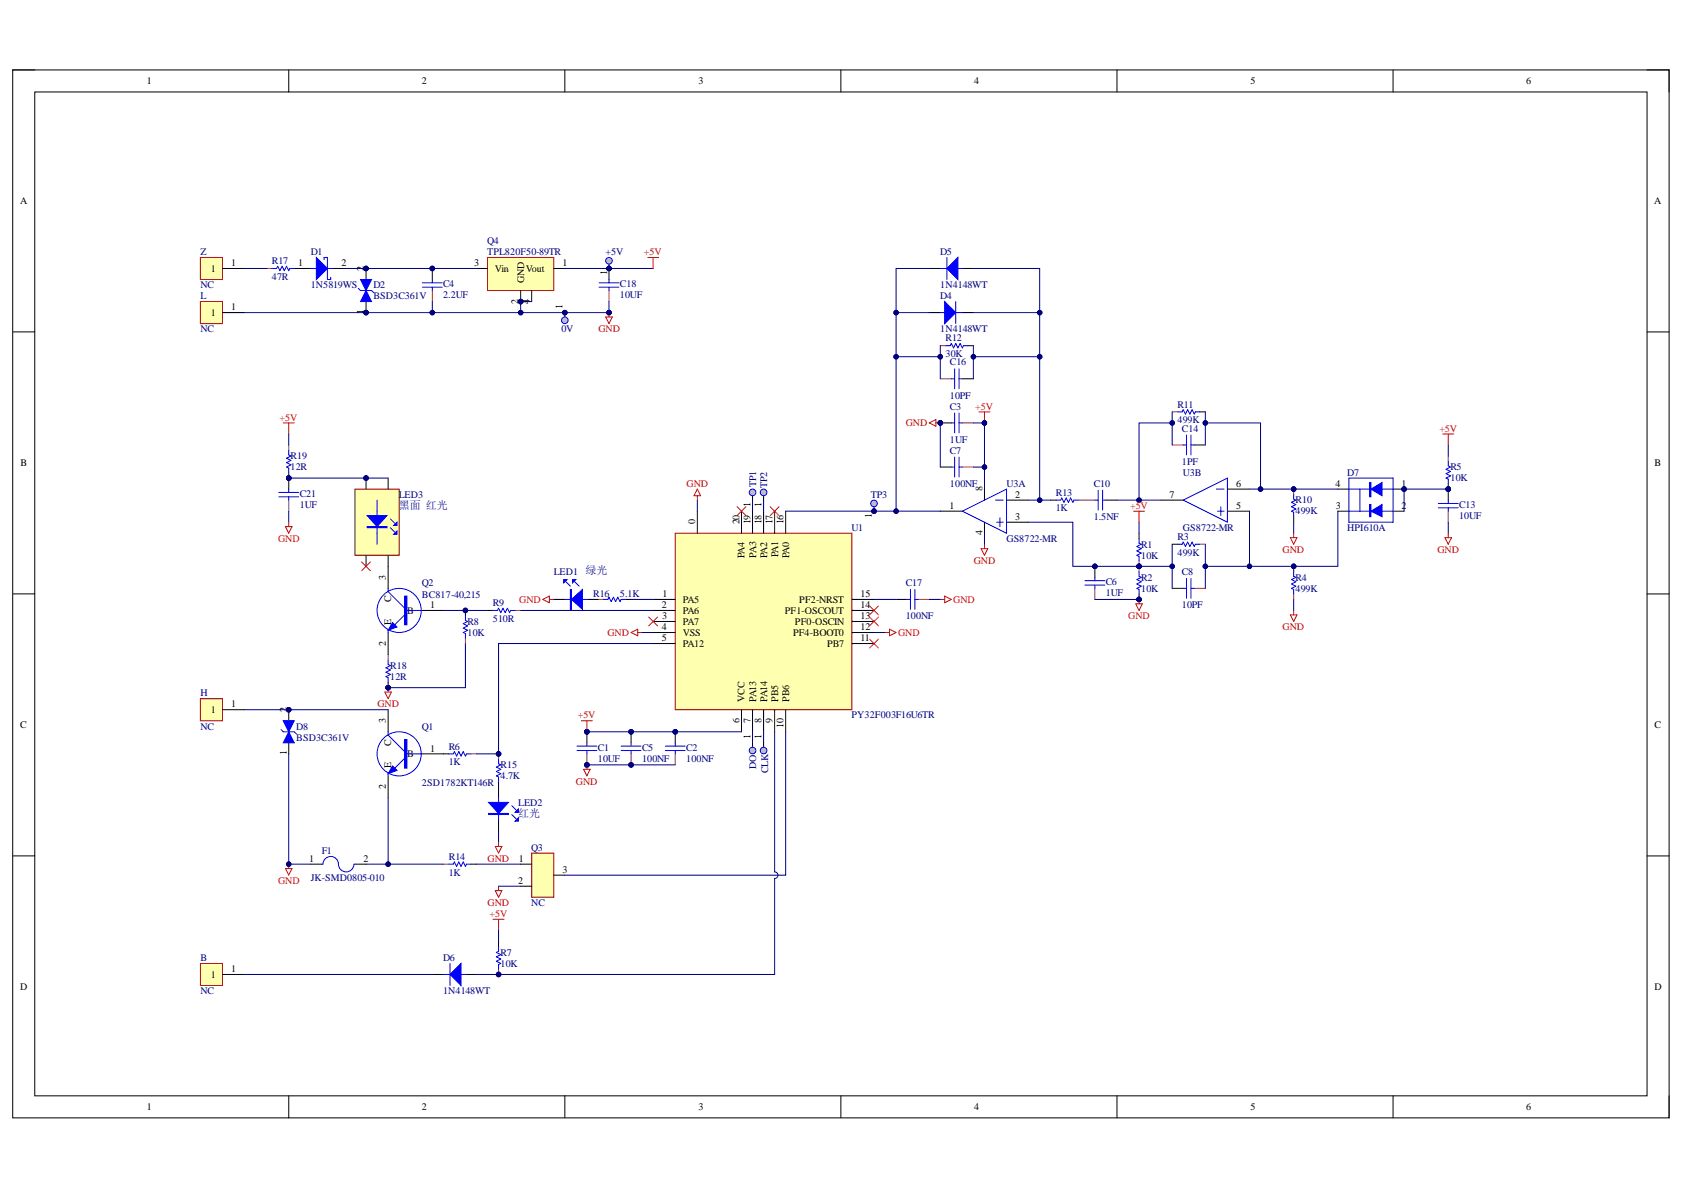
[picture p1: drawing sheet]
<svg xmlns="http://www.w3.org/2000/svg" width="297mm" height="210mm" viewBox="0 0 297 210" stroke-linecap="round" stroke-linejoin="round" font-family="sans-serif">
<defs><g id="words">
<g font-size="1.9" fill="#000080">
<text x="70.4" y="89.7">黑面 红光</text>
<text x="91.4" y="144">红光</text>
</g>
<g font-size="1.8">
<text x="25.9" y="14.9">1</text>
<text x="74.4" y="14.9">2</text>
<text x="123.2" y="14.9">3</text>
<text x="171.9" y="14.9">4</text>
<text x="220.6" y="14.9">5</text>
<text x="269.2" y="14.9">6</text>
<text x="3.6" y="36.1">A</text>
<text x="291.8" y="36.1">A</text>
<text x="37.2" y="48">1</text>
<text x="40.8" y="47">1</text>
<text x="52.6" y="47">1</text>
<text x="60.2" y="47">2</text>
<text x="64.2" y="47.7" transform="rotate(-90 64.2 47.7)">2</text>
<text x="83.6" y="47">3</text>
<text x="87.3" y="48">Vin</text>
<text x="92.8" y="48">Vout</text>
<text x="99.2" y="47">1</text>
<text x="91.4" y="53.6" transform="rotate(-90 91.4 53.6)">2</text>
<text x="92.4" y="49.9" transform="rotate(-90 92.4 49.9)">GND</text>
<text x="93.4" y="53.6" transform="rotate(-90 93.4 53.6)">4</text>
<text x="107.1" y="48.6" transform="rotate(-90 107.1 48.6)">1</text>
<text x="37.2" y="55.8">1</text>
<text x="40.8" y="54.7">1</text>
<text x="64.2" y="55.4" transform="rotate(-90 64.2 55.4)">1</text>
<text x="99.2" y="54.6" transform="rotate(-90 99.2 54.6)">1</text>
<text x="3.6" y="82.3">B</text>
<text x="291.9" y="82.3">B</text>
<text x="132.4" y="89.5" transform="rotate(-90 132.4 89.5)">1</text>
<text x="134.3" y="89.5" transform="rotate(-90 134.3 89.5)">1</text>
<text x="167.5" y="89.8">1</text>
<text x="173.3" y="86.7" transform="rotate(-90 173.3 86.7)">8</text>
<text x="179" y="87.9">2</text>
<text x="206.3" y="87.9">7</text>
<text x="218" y="89.8">5</text>
<text x="218" y="85.9">6</text>
<text x="235.5" y="85.9">4</text>
<text x="235.6" y="89.8">3</text>
<text x="247.2" y="85.9">1</text>
<text x="247.2" y="89.8">2</text>
<text x="122.6" y="92.5" transform="rotate(-90 122.6 92.5)">0</text>
<text x="130.4" y="92.5" transform="rotate(-90 130.4 92.5)">20</text>
<text x="132.4" y="92.5" transform="rotate(-90 132.4 92.5)">19</text>
<text x="134.3" y="92.5" transform="rotate(-90 134.3 92.5)">18</text>
<text x="136.2" y="92.5" transform="rotate(-90 136.2 92.5)">17</text>
<text x="138.2" y="92.5" transform="rotate(-90 138.2 92.5)">16</text>
<text x="153.8" y="91.4" transform="rotate(-90 153.8 91.4)">1</text>
<text x="173.3" y="94.4" transform="rotate(-90 173.3 94.4)">4</text>
<text x="179" y="91.7">3</text>
<text x="131.3" y="98.5" transform="rotate(-90 131.3 98.5)">PA4</text>
<text x="133.4" y="98.4" transform="rotate(-90 133.4 98.4)">PA3</text>
<text x="135.3" y="98.5" transform="rotate(-90 135.3 98.5)">PA2</text>
<text x="137.3" y="98.3" transform="rotate(-90 137.3 98.3)">PA1</text>
<text x="139.2" y="98.5" transform="rotate(-90 139.2 98.5)">PA0</text>
<text x="68.1" y="102.2" transform="rotate(-90 68.1 102.2)">3</text>
<text x="69" y="106.3" transform="rotate(-90 69 106.3)">C</text>
<text x="75.9" y="107.3">1</text>
<text x="116.7" y="107.3">2</text>
<text x="116.9" y="105.3">1</text>
<text x="120.4" y="106.4">PA5</text>
<text x="141" y="106.4">PF2-NRST</text>
<text x="151.8" y="107.3">14</text>
<text x="151.8" y="105.3">15</text>
<text x="68.1" y="114" transform="rotate(-90 68.1 114)">2</text>
<text x="69" y="110.2" transform="rotate(-90 69 110.2)">E</text>
<text x="71.8" y="108.3">B</text>
<text x="116.7" y="111.2">4</text>
<text x="116.7" y="113.1">5</text>
<text x="116.8" y="109.2">3</text>
<text x="120.4" y="108.3">PA6</text>
<text x="120.4" y="110.2">PA7</text>
<text x="120.4" y="112.2">VSS</text>
<text x="138.4" y="108.3">PF1-OSCOUT</text>
<text x="139.9" y="112.2">PF4-BOOT0</text>
<text x="140.2" y="110.2">PF0-OSCIN</text>
<text x="151.8" y="113.1">11</text>
<text x="151.8" y="111.2">12</text>
<text x="151.8" y="109.2">13</text>
<text x="120.4" y="114.1">PA12</text>
<text x="145.9" y="114.1">PB7</text>
<text x="37.2" y="125.8">1</text>
<text x="40.8" y="124.8">1</text>
<text x="50.6" y="125.5" transform="rotate(-90 50.6 125.5)">2</text>
<text x="131.3" y="123.8" transform="rotate(-90 131.3 123.8)">VCC</text>
<text x="133.4" y="123.8" transform="rotate(-90 133.4 123.8)">PA13</text>
<text x="135.3" y="123.8" transform="rotate(-90 135.3 123.8)">PA14</text>
<text x="137.3" y="123.8" transform="rotate(-90 137.3 123.8)">PB5</text>
<text x="139.2" y="123.8" transform="rotate(-90 139.2 123.8)">PB6</text>
<text x="3.6" y="128.5">C</text>
<text x="68.1" y="127.5" transform="rotate(-90 68.1 127.5)">3</text>
<text x="69" y="131.5" transform="rotate(-90 69 131.5)">C</text>
<text x="130.4" y="127.6" transform="rotate(-90 130.4 127.6)">6</text>
<text x="132.4" y="130.4" transform="rotate(-90 132.4 130.4)">1</text>
<text x="132.4" y="127.6" transform="rotate(-90 132.4 127.6)">7</text>
<text x="134.3" y="130.4" transform="rotate(-90 134.3 130.4)">1</text>
<text x="134.3" y="127.5" transform="rotate(-90 134.3 127.5)">8</text>
<text x="136.2" y="127.6" transform="rotate(-90 136.2 127.6)">9</text>
<text x="138.2" y="128.4" transform="rotate(-90 138.2 128.4)">10</text>
<text x="291.9" y="128.5">C</text>
<text x="50.6" y="133.2" transform="rotate(-90 50.6 133.2)">1</text>
<text x="69" y="135.5" transform="rotate(-90 69 135.5)">E</text>
<text x="71.8" y="133.6">B</text>
<text x="75.9" y="132.6">1</text>
<text x="68.1" y="139.2" transform="rotate(-90 68.1 139.2)">2</text>
<text x="54.6" y="152.1">1</text>
<text x="64.1" y="152.1">2</text>
<text x="91.4" y="156">2</text>
<text x="91.5" y="152.1">1</text>
<text x="99.2" y="154">3</text>
<text x="37.2" y="172.5">1</text>
<text x="40.8" y="171.5">1</text>
<text x="3.6" y="174.7">D</text>
<text x="291.9" y="174.7">D</text>
<text x="25.9" y="195.8">1</text>
<text x="74.4" y="195.8">2</text>
<text x="123.2" y="195.8">3</text>
<text x="171.9" y="195.8">4</text>
<text x="220.6" y="195.8">5</text>
<text x="269.2" y="195.8">6</text>
</g>
<g font-size="1.8" fill="#000080">
<text x="35.4" y="45">Z</text>
<text x="48" y="46.6">R17</text>
<text x="54.8" y="45">D1</text>
<text x="85.9" y="43.1">Q4</text>
<text x="85.9" y="45">TPL820F50-89TR</text>
<text x="106.8" y="45">+5V</text>
<text x="165.8" y="45">D5</text>
<text x="35.4" y="50.9">NC</text>
<text x="35.4" y="52.8">L</text>
<text x="48" y="49.3">47R</text>
<text x="54.8" y="50.9">1N5819WS</text>
<text x="65.9" y="50.9">D2</text>
<text x="65.9" y="52.8">BSD3C361V</text>
<text x="78.1" y="50.7">C4</text>
<text x="78.1" y="52.6">2.2UF</text>
<text x="109.4" y="50.7">C18</text>
<text x="109.4" y="52.6">10UF</text>
<text x="165.8" y="52.8">D4</text>
<text x="165.8" y="50.9">1N4148WT</text>
<text x="35.4" y="58.6">NC</text>
<text x="99" y="58.6">0V</text>
<text x="165.8" y="58.6">1N4148WT</text>
<text x="166.8" y="60.2">R12</text>
<text x="166.8" y="62.9">30K</text>
<text x="167.5" y="64.5">C16</text>
<text x="167.5" y="70.4">10PF</text>
<text x="207.7" y="71.9">R11</text>
<text x="167.5" y="72.3">C3</text>
<text x="207.7" y="74.6">499K</text>
<text x="208.5" y="76.2">C14</text>
<text x="51.3" y="81">R19</text>
<text x="51.3" y="83">12R</text>
<text x="167.5" y="80.1">C7</text>
<text x="167.5" y="78.1">1UF</text>
<text x="208.5" y="82">1PF</text>
<text x="208.6" y="84">U3B</text>
<text x="237.7" y="84">D7</text>
<text x="255.8" y="83">R5</text>
<text x="52.9" y="87.7">C21</text>
<text x="52.9" y="89.6">1UF</text>
<text x="70.4" y="87.9">LED3</text>
<text x="133.4" y="85.9" transform="rotate(-90 133.4 85.9)">TP1</text>
<text x="135.3" y="86.1" transform="rotate(-90 135.3 86.1)">TP2</text>
<text x="153.6" y="87.9">TP3</text>
<text x="167.5" y="85.9">100NF</text>
<text x="177.5" y="85.9">U3A</text>
<text x="186.2" y="87.4">R13</text>
<text x="192.9" y="85.9">C10</text>
<text x="228.5" y="88.8">R10</text>
<text x="255.8" y="84.9">10K</text>
<text x="257.4" y="89.6">C13</text>
<text x="150.2" y="93.7">U1</text>
<text x="177.5" y="95.6">GS8722-MR</text>
<text x="186.2" y="90.2">1K</text>
<text x="192.9" y="91.7">1.5NF</text>
<text x="207.7" y="95.2">R3</text>
<text x="208.6" y="93.7">GS8722-MR</text>
<text x="228.5" y="90.7">499K</text>
<text x="237.7" y="93.7">HPI610A</text>
<text x="257.4" y="91.6">10UF</text>
<text x="97.7" y="101.5">LED1 绿光</text>
<text x="201.3" y="96.6">R1</text>
<text x="201.3" y="98.6">10K</text>
<text x="207.7" y="98">499K</text>
<text x="208.5" y="101.5">C8</text>
<text x="74.4" y="103.4">Q2</text>
<text x="74.4" y="105.5">BC817-40,215</text>
<text x="86.9" y="106.9">R9</text>
<text x="104.6" y="105.3">R16</text>
<text x="109.4" y="105.3">5.1K</text>
<text x="159.8" y="103.4">C17</text>
<text x="195" y="103.2">C6</text>
<text x="195" y="105.2">1UF</text>
<text x="201.3" y="102.5">R2</text>
<text x="201.3" y="104.4">10K</text>
<text x="208.5" y="107.3">10PF</text>
<text x="228.5" y="102.5">R4</text>
<text x="228.5" y="104.4">499K</text>
<text x="82.5" y="110.2">R8</text>
<text x="82.5" y="112.2">10K</text>
<text x="86.9" y="109.7">510R</text>
<text x="159.8" y="109.2">100NF</text>
<text x="68.8" y="118">R18</text>
<text x="68.8" y="120">12R</text>
<text x="35.4" y="122.8">H</text>
<text x="35.4" y="128.7">NC</text>
<text x="52.3" y="128.7">D8</text>
<text x="52.3" y="130.7">BSD3C361V</text>
<text x="74.4" y="128.7">Q1</text>
<text x="150.2" y="126.7">PY32F003F16U6TR</text>
<text x="79.2" y="132.2">R6</text>
<text x="79.2" y="134.9">1K</text>
<text x="88.3" y="135.5">R15</text>
<text x="88.3" y="137.4">4.7K</text>
<text x="105.5" y="132.4">C1</text>
<text x="105.5" y="134.3">10UF</text>
<text x="113.2" y="132.4">C5</text>
<text x="113.2" y="134.3">100NF</text>
<text x="121" y="132.4">C2</text>
<text x="121" y="134.3">100NF</text>
<text x="133.4" y="135.7" transform="rotate(-90 133.4 135.7)">DO</text>
<text x="135.5" y="136.4" transform="rotate(-90 135.5 136.4)">CLK</text>
<text x="74.4" y="138.6">2SD1782KT146R</text>
<text x="91.4" y="142.1">LED2</text>
<text x="54.8" y="155.4">JK-SMD0805-010</text>
<text x="56.7" y="150.7">F1</text>
<text x="79.2" y="151.6">R14</text>
<text x="79.2" y="154.4">1K</text>
<text x="93.7" y="150.1">Q3</text>
<text x="93.7" y="159.8">NC</text>
<text x="35.4" y="169.6">B</text>
<text x="78.1" y="169.6">D6</text>
<text x="88.3" y="168.6">R7</text>
<text x="88.3" y="170.6">10K</text>
<text x="35.4" y="175.4">NC</text>
<text x="78.1" y="175.4">1N4148WT</text>
</g>
<g font-size="1.8" fill="#eb0000">
<text x="113.6" y="45">+5V</text>
<text x="105.5" y="58.6">GND</text>
<text x="49.3" y="74.3">+5V</text>
<text x="159.8" y="75.2">GND</text>
<text x="172" y="72.3">+5V</text>
<text x="253.9" y="76.2">+5V</text>
<text x="121.1" y="85.9">GND</text>
<text x="199.3" y="89.8">+5V</text>
<text x="49.1" y="95.6">GND</text>
<text x="171.8" y="99.5">GND</text>
<text x="226.2" y="97.6">GND</text>
<text x="253.6" y="97.6">GND</text>
<text x="91.6" y="106.4">GND</text>
<text x="168.1" y="106.4">GND</text>
<text x="107.2" y="112.2">GND</text>
<text x="158.4" y="112.2">GND</text>
<text x="199" y="109.2">GND</text>
<text x="226.2" y="111.2">GND</text>
<text x="66.6" y="124.8">GND</text>
<text x="101.9" y="126.7">+5V</text>
<text x="101.6" y="138.5">GND</text>
<text x="49.1" y="156">GND</text>
<text x="86" y="152.1">GND</text>
<text x="86" y="159.8">GND</text>
<text x="86.4" y="161.8">+5V</text>
</g>
</g></defs>
<path d="M2.2 12.3h292.2v184.9h-292.2z" fill="none" stroke="#000" stroke-width=".18"/>
<path d="M6.1 16.2h284.4v177.1h-284.4z" fill-rule="evenodd" fill="#fff"/>
<g fill="none" stroke="#000" stroke-width=".18">
<path d="M2.2 12.3h3.9M6.1 16.2h284.4v177.1h-284.4zM50.9 12.3v3.9M99.6 12.3v3.9M148.3 12.3v3.9M197 12.3v3.9M245.7 12.3v3.9M290.5 12.3h3.9v3.9M2.2 58.5h3.9M290.5 58.6h3.9M185.3 88.2h1M2.2 104.8h3.9"/>
<path d="M290.5 104.8h3.9M78.2 133h1M2.2 151h3.9M83.1 152.4h.9M290.5 151h3.9M50.9 193.3v3.9M99.6 193.3v3.9M148.3 193.3v3.9M197 193.3v3.9M245.7 193.3v3.9M294.4 193.3v3.9"/>
</g>
<path d="M190.2 88.2h1M83.1 133h.9M78.2 152.4h1" fill="none" stroke="#a1006a" stroke-width=".18"/>
<path d="M186.3 88.2h.8l.2-.4 .4 .8 .4-.8 .4 .8 .3-.8 .4 .8 .2-.4h.8M79.2 133h.8l.1-.4 .4 .8 .4-.8 .4 .8 .4-.8 .4 .8 .2-.4h.8M79.2 152.4h.8l.1-.4 .4 .8 .4-.8 .4 .8 .4-.8 .4 .8 .2-.4h.8" fill="none" stroke="#00f" stroke-width=".18"/>
<circle cx="200.9" cy="99.9" r=".39" fill="#000080"/>
<circle cx="200.9" cy="99.9" r=".39" fill="none" stroke="#000080" stroke-width=".18"/>
<path d="M200.9 98.9v1" fill="none" stroke="#a1006a" stroke-width=".18"/>
<circle cx="200.9" cy="99.9" r=".39" fill="#000080"/>
<circle cx="200.9" cy="99.9" r=".39" fill="none" stroke="#000080" stroke-width=".18"/>
<path d="M200.9 94.1v.9" fill="none" stroke="#000" stroke-width=".18"/>
<path d="M200.9 95v.8l.4 .2-.8 .4 .8 .4-.8 .4 .8 .4-.8 .4 .4 .1v.8" fill="none" stroke="#00f" stroke-width=".18"/>
<circle cx="200.9" cy="99.9" r=".39" fill="#000080"/>
<circle cx="200.9" cy="99.9" r=".39" fill="none" stroke="#000080" stroke-width=".18"/>
<circle cx="200.9" cy="105.7" r=".39" fill="#000080"/>
<circle cx="200.9" cy="105.7" r=".39" fill="none" stroke="#000080" stroke-width=".18"/>
<path d="M200.9 99.9v1" fill="none" stroke="#a1006a" stroke-width=".18"/>
<circle cx="200.9" cy="99.9" r=".39" fill="#000080"/>
<circle cx="200.9" cy="99.9" r=".39" fill="none" stroke="#000080" stroke-width=".18"/>
<path d="M200.9 104.8v.9" fill="none" stroke="#000" stroke-width=".18"/>
<circle cx="200.9" cy="105.7" r=".39" fill="#000080"/>
<circle cx="200.9" cy="105.7" r=".39" fill="none" stroke="#000080" stroke-width=".18"/>
<path d="M200.9 100.9v.7l.4 .2-.8 .4 .8 .4-.8 .4 .8 .4-.8 .4 .4 .2v.8" fill="none" stroke="#00f" stroke-width=".18"/>
<circle cx="255.5" cy="86.3" r=".39" fill="#000080"/>
<circle cx="255.5" cy="86.3" r=".39" fill="none" stroke="#000080" stroke-width=".18"/>
<path d="M255.5 80.4v1" fill="none" stroke="#a1006a" stroke-width=".18"/>
<path d="M255.5 85.3v1" fill="none" stroke="#000" stroke-width=".18"/>
<circle cx="255.5" cy="86.3" r=".39" fill="#000080"/>
<circle cx="255.5" cy="86.3" r=".39" fill="none" stroke="#000080" stroke-width=".18"/>
<path d="M255.5 81.4v.8l.3 .2-.7 .4 .7 .4-.7 .3 .7 .4-.7 .4 .4 .2v.8" fill="none" stroke="#00f" stroke-width=".18"/>
<circle cx="87.9" cy="171.9" r=".39" fill="#000080"/>
<circle cx="87.9" cy="171.9" r=".39" fill="none" stroke="#000080" stroke-width=".18"/>
<path d="M87.9 170.9v1" fill="none" stroke="#a1006a" stroke-width=".18"/>
<circle cx="87.9" cy="171.9" r=".39" fill="#000080"/>
<circle cx="87.9" cy="171.9" r=".39" fill="none" stroke="#000080" stroke-width=".18"/>
<path d="M87.9 166v1" fill="none" stroke="#000" stroke-width=".18"/>
<path d="M87.9 167v.8l-.4 .2 .8 .4-.8 .4 .8 .4-.8 .4 .8 .3-.4 .2v.8" fill="none" stroke="#00f" stroke-width=".18"/>
<circle cx="82.1" cy="107.7" r=".39" fill="#000080"/>
<circle cx="82.1" cy="107.7" r=".39" fill="none" stroke="#000080" stroke-width=".18"/>
<path d="M82.1 112.5v1" fill="none" stroke="#a1006a" stroke-width=".18"/>
<path d="M82.1 107.7v1" fill="none" stroke="#000" stroke-width=".18"/>
<circle cx="82.1" cy="107.7" r=".39" fill="#000080"/>
<circle cx="82.1" cy="107.7" r=".39" fill="none" stroke="#000080" stroke-width=".18"/>
<path d="M166.8 61h.8l.2-.4 .4 .8 .4-.8 .4 .8 .4-.8 .4 .8 .1-.4h.8M82.1 108.7v.7l.4 .2-.8 .4 .8 .4-.8 .4 .8 .4-.8 .4 .4 .2v.7" fill="none" stroke="#00f" stroke-width=".18"/>
<path d="M165.9 61h.9" fill="none" stroke="#a1006a" stroke-width=".18"/>
<path d="M170.7 61h1" fill="none" stroke="#000" stroke-width=".18"/>
<circle cx="87.9" cy="133" r=".39" fill="#000080"/>
<circle cx="87.9" cy="133" r=".39" fill="none" stroke="#000080" stroke-width=".18"/>
<path d="M87.9 133v.9" fill="none" stroke="#a1006a" stroke-width=".18"/>
<circle cx="87.9" cy="133" r=".39" fill="#000080"/>
<circle cx="87.9" cy="133" r=".39" fill="none" stroke="#000080" stroke-width=".18"/>
<path d="M206.8 96h.9M87.9 137.8v1" fill="none" stroke="#000" stroke-width=".18"/>
<path d="M207.7 96h.8l.2-.4 .4 .8 .4-.8 .4 .8 .4-.8 .4 .8 .2-.4h.7M87.9 133.9v.8l.4 .2-.8 .4 .8 .4-.8 .4 .8 .4-.8 .4 .4 .2v.7" fill="none" stroke="#00f" stroke-width=".18"/>
<path d="M211.6 96h1" fill="none" stroke="#a1006a" stroke-width=".18"/>
<circle cx="228.2" cy="99.9" r=".39" fill="#000080"/>
<circle cx="228.2" cy="99.9" r=".39" fill="none" stroke="#000080" stroke-width=".18"/>
<path d="M228.2 104.8v.9" fill="none" stroke="#a1006a" stroke-width=".18"/>
<path d="M228.2 99.9v1" fill="none" stroke="#000" stroke-width=".18"/>
<circle cx="228.2" cy="99.9" r=".39" fill="#000080"/>
<circle cx="228.2" cy="99.9" r=".39" fill="none" stroke="#000080" stroke-width=".18"/>
<path d="M228.2 100.9v.7l.4 .2-.8 .4 .8 .4-.8 .4 .8 .4-.8 .4 .4 .2v.8" fill="none" stroke="#00f" stroke-width=".18"/>
<circle cx="228.2" cy="86.3" r=".39" fill="#000080"/>
<circle cx="228.2" cy="86.3" r=".39" fill="none" stroke="#000080" stroke-width=".18"/>
<path d="M228.2 86.3v.9" fill="none" stroke="#a1006a" stroke-width=".18"/>
<circle cx="228.2" cy="86.3" r=".39" fill="#000080"/>
<circle cx="228.2" cy="86.3" r=".39" fill="none" stroke="#000080" stroke-width=".18"/>
<path d="M211.6 72.6h1M228.2 91.1v1M86 107.7h1M110.3 105.7h1" fill="none" stroke="#000" stroke-width=".18"/>
<path d="M207.7 72.6h.8l.2-.3 .4 .7 .4-.7 .4 .7 .4-.7 .4 .7 .2-.4h.7M228.2 87.2v.8l.4 .2-.8 .4 .8 .4-.8 .4 .8 .4-.8 .4 .4 .2v.7M87 107.7h.7l.2-.4 .4 .8 .4-.8 .4 .8 .4-.8 .4 .8 .2-.4h.8M106.4 105.7h.8l.2-.4 .4 .8 .4-.8 .4 .8 .4-.8 .4 .8 .2-.4h.7" fill="none" stroke="#00f" stroke-width=".18"/>
<path d="M206.8 72.6h.9M90.9 107.7h.9M105.5 105.7h.9" fill="none" stroke="#a1006a" stroke-width=".18"/>
<circle cx="68.5" cy="121.3" r=".39" fill="#000080"/>
<circle cx="68.5" cy="121.3" r=".39" fill="none" stroke="#000080" stroke-width=".18"/>
<path d="M68.5 115.5v.9" fill="none" stroke="#a1006a" stroke-width=".18"/>
<path d="M68.5 120.3v1" fill="none" stroke="#000" stroke-width=".18"/>
<circle cx="68.5" cy="121.3" r=".39" fill="#000080"/>
<circle cx="68.5" cy="121.3" r=".39" fill="none" stroke="#000080" stroke-width=".18"/>
<path d="M68.5 116.4v.8l.4 .2-.8 .4 .8 .4-.8 .4 .8 .4-.8 .3 .4 .2v.8" fill="none" stroke="#00f" stroke-width=".18"/>
<circle cx="50.9" cy="84.3" r=".39" fill="#000080"/>
<circle cx="50.9" cy="84.3" r=".39" fill="none" stroke="#000080" stroke-width=".18"/>
<path d="M50.9 78.5v1" fill="none" stroke="#a1006a" stroke-width=".18"/>
<path d="M50.9 83.4v.9" fill="none" stroke="#000" stroke-width=".18"/>
<circle cx="50.9" cy="84.3" r=".39" fill="#000080"/>
<circle cx="50.9" cy="84.3" r=".39" fill="none" stroke="#000080" stroke-width=".18"/>
<path d="M48 47.4h.8l.2-.4 .4 .7 .4-.7 .4 .7 .3-.7 .4 .7 .2-.3h.8M50.9 79.5v.7l.4 .2-.8 .4 .8 .4-.8 .4 .8 .4-.8 .4 .4 .2v.8" fill="none" stroke="#00f" stroke-width=".18"/>
<path d="M47 47.4h1" fill="none" stroke="#a1006a" stroke-width=".18"/>
<path d="M51.9 47.4h1" fill="none" stroke="#000" stroke-width=".18"/>
<circle cx="119.1" cy="129.1" r=".39" fill="#000080"/>
<circle cx="119.1" cy="129.1" r=".39" fill="none" stroke="#000080" stroke-width=".18"/>
<path d="M119.1 129.1v1.9" fill="none" stroke="#000" stroke-width=".18"/>
<circle cx="119.1" cy="129.1" r=".39" fill="#000080"/>
<circle cx="119.1" cy="129.1" r=".39" fill="none" stroke="#000080" stroke-width=".18"/>
<path d="M119.1 133v1.9" fill="none" stroke="#a1006a" stroke-width=".18"/>
<path d="M117.4 132.4h3.5M117.4 131.6h3.5M119.1 131v.6M119.1 132.4v.6" fill="none" stroke="#00f" stroke-width=".18"/>
<circle cx="111.3" cy="129.1" r=".39" fill="#000080"/>
<circle cx="111.3" cy="129.1" r=".39" fill="none" stroke="#000080" stroke-width=".18"/>
<circle cx="111.3" cy="134.9" r=".39" fill="#000080"/>
<circle cx="111.3" cy="134.9" r=".39" fill="none" stroke="#000080" stroke-width=".18"/>
<path d="M111.3 129.1v1.9" fill="none" stroke="#000" stroke-width=".18"/>
<circle cx="111.3" cy="129.1" r=".39" fill="#000080"/>
<circle cx="111.3" cy="129.1" r=".39" fill="none" stroke="#000080" stroke-width=".18"/>
<path d="M111.3 133v1.9" fill="none" stroke="#a1006a" stroke-width=".18"/>
<circle cx="111.3" cy="134.9" r=".39" fill="#000080"/>
<circle cx="111.3" cy="134.9" r=".39" fill="none" stroke="#000080" stroke-width=".18"/>
<path d="M167.8 82.4h.6M168.4 80.6v3.5M169.2 82.4h.6M169.2 80.6v3.5M160 105.7h.6M160.6 104v3.5M161.4 105.7h.6M161.4 104v3.5M109.6 132.4h3.5M109.6 131.6h3.5M111.3 131v.6M111.3 132.4v.6" fill="none" stroke="#00f" stroke-width=".18"/>
<path d="M165.9 82.4h1.9M158.1 105.7h1.9" fill="none" stroke="#000" stroke-width=".18"/>
<path d="M169.8 82.4h1.9M162 105.7h1.9" fill="none" stroke="#a1006a" stroke-width=".18"/>
<circle cx="165.9" cy="74.6" r=".39" fill="#000080"/>
<circle cx="165.9" cy="74.6" r=".39" fill="none" stroke="#000080" stroke-width=".18"/>
<path d="M165.9 74.6h1.9" fill="none" stroke="#000" stroke-width=".18"/>
<circle cx="165.9" cy="74.6" r=".39" fill="#000080"/>
<circle cx="165.9" cy="74.6" r=".39" fill="none" stroke="#000080" stroke-width=".18"/>
<path d="M169.8 74.6h1.9" fill="none" stroke="#a1006a" stroke-width=".18"/>
<path d="M167.8 74.6h.6M168.4 72.8v3.6M169.2 74.6h.6M169.2 72.8v3.6" fill="none" stroke="#00f" stroke-width=".18"/>
<circle cx="193.1" cy="99.9" r=".39" fill="#000080"/>
<circle cx="193.1" cy="99.9" r=".39" fill="none" stroke="#000080" stroke-width=".18"/>
<path d="M193.1 99.9v1.9" fill="none" stroke="#000" stroke-width=".18"/>
<circle cx="193.1" cy="99.9" r=".39" fill="#000080"/>
<circle cx="193.1" cy="99.9" r=".39" fill="none" stroke="#000080" stroke-width=".18"/>
<path d="M165.9 66.8h1.9M206.8 78.5h1.9M191.2 88.2h1.9M193.1 103.8v1.9M210.7 103.8h1.9" fill="none" stroke="#a1006a" stroke-width=".18"/>
<g fill="none" stroke="#00f" stroke-width=".18">
<path d="M167.8 66.8h.6M168.4 65.1v3.5M169.2 66.8h.6M169.2 65.1v3.5M208.7 78.5h.6M209.3 76.7v3.5M210.1 76.7v3.5M210.1 78.5h.6M193.1 88.2h.6M193.7 86.5v3.5M194.5 88.2h.6M194.5 86.5v3.5"/>
<path d="M191.4 103.2h3.5M191.4 102.4h3.5M193.1 101.8v.6M193.1 103.2v.6M208.7 103.8h.6M209.3 102v3.5M210.1 103.8h.6M210.1 102v3.5"/>
</g>
<path d="M169.8 66.8h1.9M210.7 78.5h1.9M195.1 88.2h1.9M206.8 103.8h1.9" fill="none" stroke="#000" stroke-width=".18"/>
<circle cx="103.5" cy="129.1" r=".39" fill="#000080"/>
<circle cx="103.5" cy="129.1" r=".39" fill="none" stroke="#000080" stroke-width=".18"/>
<circle cx="103.5" cy="134.9" r=".39" fill="#000080"/>
<circle cx="103.5" cy="134.9" r=".39" fill="none" stroke="#000080" stroke-width=".18"/>
<path d="M103.5 129.1v1.9" fill="none" stroke="#000" stroke-width=".18"/>
<circle cx="103.5" cy="129.1" r=".39" fill="#000080"/>
<circle cx="103.5" cy="129.1" r=".39" fill="none" stroke="#000080" stroke-width=".18"/>
<path d="M103.5 133v1.9" fill="none" stroke="#a1006a" stroke-width=".18"/>
<circle cx="103.5" cy="134.9" r=".39" fill="#000080"/>
<circle cx="103.5" cy="134.9" r=".39" fill="none" stroke="#000080" stroke-width=".18"/>
<path d="M101.8 132.4h3.5M101.8 131.6h3.5M103.5 131v.6M103.5 132.4v.6" fill="none" stroke="#00f" stroke-width=".18"/>
<circle cx="255.5" cy="86.3" r=".39" fill="#000080"/>
<circle cx="255.5" cy="86.3" r=".39" fill="none" stroke="#000080" stroke-width=".18"/>
<path d="M255.5 86.3v1.9" fill="none" stroke="#000" stroke-width=".18"/>
<circle cx="255.5" cy="86.3" r=".39" fill="#000080"/>
<circle cx="255.5" cy="86.3" r=".39" fill="none" stroke="#000080" stroke-width=".18"/>
<path d="M255.5 90.2v1.9" fill="none" stroke="#a1006a" stroke-width=".18"/>
<path d="M253.7 89.6h3.5M253.7 88.8h3.5M255.5 88.2v.6M255.5 89.6v.6" fill="none" stroke="#00f" stroke-width=".18"/>
<circle cx="107.4" cy="47.4" r=".39" fill="#000080"/>
<circle cx="107.4" cy="47.4" r=".39" fill="none" stroke="#000080" stroke-width=".18"/>
<path d="M107.4 47.4v1.9" fill="none" stroke="#000" stroke-width=".18"/>
<circle cx="107.4" cy="47.4" r=".39" fill="#000080"/>
<circle cx="107.4" cy="47.4" r=".39" fill="none" stroke="#000080" stroke-width=".18"/>
<path d="M107.4 51.2v2" fill="none" stroke="#a1006a" stroke-width=".18"/>
<path d="M105.7 50.7h3.5M105.7 49.9h3.5M107.4 49.3v.6M107.4 50.7v.5" fill="none" stroke="#00f" stroke-width=".18"/>
<circle cx="50.9" cy="84.3" r=".39" fill="#000080"/>
<circle cx="50.9" cy="84.3" r=".39" fill="none" stroke="#000080" stroke-width=".18"/>
<path d="M50.9 84.3v2" fill="none" stroke="#000" stroke-width=".18"/>
<circle cx="50.9" cy="84.3" r=".39" fill="#000080"/>
<circle cx="50.9" cy="84.3" r=".39" fill="none" stroke="#000080" stroke-width=".18"/>
<path d="M50.9 88.2v2" fill="none" stroke="#a1006a" stroke-width=".18"/>
<path d="M49.2 87.6h3.5M49.2 86.9h3.5M50.9 86.3v.6M50.9 87.6v.6" fill="none" stroke="#00f" stroke-width=".18"/>
<circle cx="76.3" cy="47.4" r=".39" fill="#000080"/>
<circle cx="76.3" cy="47.4" r=".39" fill="none" stroke="#000080" stroke-width=".18"/>
<path d="M76.3 47.4v1.9" fill="none" stroke="#000" stroke-width=".18"/>
<circle cx="76.3" cy="47.4" r=".39" fill="#000080"/>
<circle cx="76.3" cy="47.4" r=".39" fill="none" stroke="#000080" stroke-width=".18"/>
<path d="M76.3 51.2v2" fill="none" stroke="#a1006a" stroke-width=".18"/>
<path d="M74.5 50.7h3.5M74.5 49.9h3.5M76.3 49.3v.6M76.3 50.7v.5M99.6 105.7h3.9M99.8 102.6l.8 .8M101.4 102.6l.8 .8M56.8 152.4h.2M57 152.4a1.36 1.36 0 0 1 1.4-1.3 1.36 1.36 0 0 1 1.3 1.3 1.36 1.36 0 0 0 1.3 1.4 1.36 1.36 0 0 0 1.4-1.3M62.4 152.4h.2" fill="none" stroke="#00f" stroke-width=".18"/>
<path d="M97.7 105.7h1.9M103.5 105.7h2M54.8 152.4h2M62.6 152.4h2" fill="none" stroke="#000" stroke-width=".18"/>
<path d="M100.8 105.7l1.9-1.7v3.5z" fill="#00f"/>
<path d="M100.6 104h.2v3.5h-.2zM100.8 105.7l1.9-1.7v3.5z" fill="none" stroke="#00f" stroke-width=".18"/>
<path d="M100.7 104v3.5" fill="none" stroke="#00f" stroke-width=".2"/>
<path d="M99.4 102.2h.6l-.6 .6z" fill="#00f"/>
<path d="M99.4 102.2h.6l-.6 .6z" fill="none" stroke="#00f" stroke-width=".18"/>
<path d="M101 102.2h.6l-.6 .6z" fill="#00f"/>
<path d="M101 102.2h.6l-.6 .6zM87.9 140.8v3.8M90.3 143.7l.8 .8M90.3 142.1l.8 .8" fill="none" stroke="#00f" stroke-width=".18"/>
<path d="M87.9 138.8v2M87.9 144.6v2" fill="none" stroke="#000" stroke-width=".18"/>
<path d="M86.2 141.5h3.5l-1.8 2z" fill="#00f"/>
<path d="M86.2 141.5h3.5l-1.8 2zM86.2 143.5h3.5v.2h-3.5z" fill="none" stroke="#00f" stroke-width=".18"/>
<path d="M86.2 143.6h3.5" fill="none" stroke="#00f" stroke-width=".2"/>
<path d="M91.4 144.3v.5h-.5z" fill="#00f"/>
<path d="M91.4 144.3v.5h-.5z" fill="none" stroke="#00f" stroke-width=".18"/>
<path d="M91.4 142.7v.6h-.5z" fill="#00f"/>
<path d="M91.4 142.7v.6h-.5z" fill="none" stroke="#00f" stroke-width=".18"/>
<circle cx="64.6" cy="84.3" r=".39" fill="#000080"/>
<circle cx="64.6" cy="84.3" r=".39" fill="none" stroke="#000080" stroke-width=".18"/>
<path d="M62.6 86.3h7.8v11.6h-7.8z" fill-rule="evenodd" fill="#ffffb0"/>
<path d="M62.6 86.3h7.8v11.6h-7.8z" fill="none" stroke="#800000" stroke-width=".18"/>
<path d="M68.5 84.3v2M68.5 97.9v2" fill="none" stroke="#000" stroke-width=".18"/>
<path d="M66.5 90.2v3.9M68.9 93.1l.7 .8M68.9 91.5l.7 .8" fill="none" stroke="#00f" stroke-width=".18"/>
<path d="M64.8 90.9h3.5l-1.8 2z" fill="#00f"/>
<path d="M64.8 90.9h3.5l-1.8 2zM64.8 92.9h3.5v.2h-3.5z" fill="none" stroke="#00f" stroke-width=".18"/>
<path d="M64.8 93h3.5" fill="none" stroke="#00f" stroke-width=".2"/>
<path d="M69.4 94.3l.6-.6v.6z" fill="#00f"/>
<path d="M69.4 94.3l.6-.6v.6z" fill="none" stroke="#00f" stroke-width=".18"/>
<path d="M69.4 92.7l.6-.6v.6z" fill="#00f"/>
<path d="M69.4 92.7l.6-.6v.6z" fill="none" stroke="#00f" stroke-width=".18"/>
<path d="M64.6 84.3v2" fill="none" stroke="#000" stroke-width=".18"/>
<circle cx="64.6" cy="84.3" r=".39" fill="#000080"/>
<circle cx="64.6" cy="84.3" r=".39" fill="none" stroke="#000080" stroke-width=".18"/>
<path d="M52.9 47.4h1.9M58.7 47.4h2M64.6 97.9v2" fill="none" stroke="#000" stroke-width=".18"/>
<path d="M57.7 45.4v3.9M66.5 88.2v2M66.5 94.1v1.9" fill="none" stroke="#00f" stroke-width=".18"/>
<path d="M55.8 45.4l1.9 2-1.9 1.9z" fill="#00f"/>
<path d="M54.8 47.4h3.9M55.8 45.4l1.9 2-1.9 1.9zM57.7 45.4h-.5v.4M58.3 48.9v.4h-.6" fill="none" stroke="#00f" stroke-width=".18"/>
<circle cx="64.6" cy="55.1" r=".39" fill="#000080"/>
<circle cx="64.6" cy="55.1" r=".39" fill="none" stroke="#000080" stroke-width=".18"/>
<circle cx="64.6" cy="47.4" r=".39" fill="#000080"/>
<circle cx="64.6" cy="47.4" r=".39" fill="none" stroke="#000080" stroke-width=".18"/>
<path d="M64.6 53.2v1.9" fill="none" stroke="#000" stroke-width=".18"/>
<circle cx="64.6" cy="55.1" r=".39" fill="#000080"/>
<circle cx="64.6" cy="55.1" r=".39" fill="none" stroke="#000080" stroke-width=".18"/>
<path d="M64.6 47.4v1.9" fill="none" stroke="#000" stroke-width=".18"/>
<circle cx="64.6" cy="47.4" r=".39" fill="#000080"/>
<circle cx="64.6" cy="47.4" r=".39" fill="none" stroke="#000080" stroke-width=".18"/>
<path d="M63.6 51.2h1.9" fill="none" stroke="#00f" stroke-width=".18"/>
<path d="M64.6 51.2l.9 2h-1.9z" fill="#00f"/>
<path d="M63.2 50.9l.4 .3M64.6 51.2l.9 2h-1.9zM65.5 51.2l.4 .4" fill="none" stroke="#00f" stroke-width=".18"/>
<path d="M63.6 49.3h1.9l-.9 1.9z" fill="#00f"/>
<path d="M63.6 49.3h1.9l-.9 1.9z" fill="none" stroke="#00f" stroke-width=".18"/>
<circle cx="50.9" cy="125.2" r=".39" fill="#000080"/>
<circle cx="50.9" cy="125.2" r=".39" fill="none" stroke="#000080" stroke-width=".18"/>
<path d="M50.9 125.2v1.9M50.9 131v2" fill="none" stroke="#000" stroke-width=".18"/>
<circle cx="50.9" cy="125.2" r=".39" fill="#000080"/>
<circle cx="50.9" cy="125.2" r=".39" fill="none" stroke="#000080" stroke-width=".18"/>
<path d="M50 129.1h1.9" fill="none" stroke="#00f" stroke-width=".18"/>
<path d="M50.9 129.1l1 1.9h-1.9z" fill="#00f"/>
<path d="M49.6 128.7l.4 .4M50.9 129.1l1 1.9h-1.9zM51.9 129.1l.4 .4" fill="none" stroke="#00f" stroke-width=".18"/>
<path d="M50 127.1h1.9l-1 2z" fill="#00f"/>
<path d="M168.6 53.2v3.9M50 127.1h1.9l-1 2z" fill="none" stroke="#00f" stroke-width=".18"/>
<path d="M163.9 55.1h2M169.8 55.1h1.9" fill="none" stroke="#000" stroke-width=".18"/>
<path d="M166.6 53.2l2 1.9-2 2z" fill="#00f"/>
<path d="M165.9 55.1h3.9M166.6 53.2l2 1.9-2 2zM167 45.4v3.9" fill="none" stroke="#00f" stroke-width=".18"/>
<path d="M163.9 47.4h2M169.8 47.4h1.9" fill="none" stroke="#000" stroke-width=".18"/>
<path d="M167 47.4l2-2v3.9z" fill="#00f"/>
<path d="M165.9 47.4h3.9M167 47.4l2-2v3.9zM79.4 169.9v3.9" fill="none" stroke="#00f" stroke-width=".18"/>
<path d="M76.3 171.9h1.9M82.1 171.9h1.9" fill="none" stroke="#000" stroke-width=".18"/>
<path d="M79.4 171.9l1.9-2v3.9z" fill="#00f"/>
<path d="M78.2 171.9h3.9M79.4 171.9l1.9-2v3.9z" fill="none" stroke="#00f" stroke-width=".18"/>
<circle cx="247.7" cy="86.3" r=".39" fill="#000080"/>
<circle cx="247.7" cy="86.3" r=".39" fill="none" stroke="#000080" stroke-width=".18"/>
<path d="M245.7 86.3h2" fill="none" stroke="#000" stroke-width=".18"/>
<circle cx="247.7" cy="86.3" r=".39" fill="#000080"/>
<circle cx="247.7" cy="86.3" r=".39" fill="none" stroke="#000080" stroke-width=".18"/>
<path d="M236 86.3h1.9" fill="none" stroke="#000" stroke-width=".18"/>
<path d="M237.9 86.3h7.8M241.6 85.1h.2v2.5h-.2z" fill="none" stroke="#00f" stroke-width=".18"/>
<path d="M241.7 85.1v2.5" fill="none" stroke="#00f" stroke-width=".19"/>
<path d="M241.8 86.3l2-1.2v2.3z" fill="#00f"/>
<path d="M237.9 90.2h7.8M241.6 89h.2v2.1h-.2zM241.8 86.3l2-1.2v2.3z" fill="none" stroke="#00f" stroke-width=".18"/>
<path d="M236 90.2h1.9M245.7 90.2h2" fill="none" stroke="#000" stroke-width=".18"/>
<path d="M241.7 89v2.1" fill="none" stroke="#00f" stroke-width=".19"/>
<path d="M241.8 90.2l2-1.2v2.1z" fill="#00f"/>
<path d="M237.9 84.3h7.8v7.8h-7.8zM239.9 86.3v3.9M241.8 90.2l2-1.2v2.1zM68.5 129.1v.6l2.9 2.9M68.5 136.5v.4M71.4 130.4h.4v5.1h-.4zM71.4 133.7l-1.8 1.8M71.4 133h2.9" fill="none" stroke="#00f" stroke-width=".18"/>
<path d="M68.5 125.2v3.9M68.5 136.9v3.9M74.3 133h3.9" fill="none" stroke="#000" stroke-width=".18"/>
<path d="M71.6 130.4v5.1" fill="none" stroke="#00f" stroke-width=".39"/>
<path d="M69.2 135.1l.8 .8-1.5 .6z" fill="#00f"/>
<g fill="none" stroke="#00f" stroke-width=".18">
<path d="M68.5 103.8v.6l2.9 2.9M68.5 111.2v.4M71.4 105.1h.4v5.1h-.4zM71.4 108.5l-1.8 1.7M71.4 107.7h2.9M69.2 135.1l.8 .8-1.5 .6z"/>
<circle cx="70.4" cy="133" r="3.9"/>
</g>
<path d="M68.5 99.9v3.9M68.5 111.6v3.9M74.3 107.7h3.9" fill="none" stroke="#000" stroke-width=".18"/>
<path d="M71.6 105.1v5.1" fill="none" stroke="#00f" stroke-width=".39"/>
<path d="M69.2 109.8l.8 .8-1.5 .6z" fill="#00f"/>
<g fill="none" stroke="#00f" stroke-width=".18">
<path d="M69.2 109.8l.8 .8-1.5 .6z"/>
<circle cx="70.4" cy="107.7" r="3.9"/>
</g>
<circle cx="91.8" cy="53.2" r=".39" fill="#000080"/>
<circle cx="91.8" cy="53.2" r=".39" fill="none" stroke="#000080" stroke-width=".18"/>
<path d="M86 45.4h11.7v5.8h-11.7z" fill-rule="evenodd" fill="#ffffb0"/>
<path d="M86 45.4h11.7v5.8h-11.7z" fill="none" stroke="#800000" stroke-width=".18"/>
<path d="M84 47.4h2M91.8 51.2v2" fill="none" stroke="#000" stroke-width=".18"/>
<circle cx="91.8" cy="53.2" r=".39" fill="#000080"/>
<circle cx="91.8" cy="53.2" r=".39" fill="none" stroke="#000080" stroke-width=".18"/>
<path d="M93.8 51.2v2M97.7 47.4h1.9" fill="none" stroke="#000" stroke-width=".18"/>
<path d="M119.1 94.1h31.2v31.1h-31.2z" fill-rule="evenodd" fill="#ffffb0"/>
<path d="M119.1 94.1h31.2v31.1h-31.2z" fill="none" stroke="#800000" stroke-width=".18"/>
<g fill="none" stroke="#000" stroke-width=".18">
<path d="M123 90.2v3.9M130.8 90.2v3.9M132.7 90.2v3.9M134.7 90.2v3.9M136.6 90.2v3.9M138.6 90.2v3.9M165.9 90.2h3.9M173.7 86.3v1.9M173.7 92.1v2M177.5 88.2h3.9M177.5 92.1h3.9M204.8 88.2h3.9"/>
<path d="M216.5 90.2h3.9M216.5 86.3h3.9M115.2 105.7h3.9M115.2 107.7h3.9M115.2 109.6h3.9M115.2 111.6h3.9M115.2 113.5h3.9M150.3 105.7h3.9M150.3 107.7h3.9M150.3 109.6h3.9M150.3 111.6h3.9M150.3 113.5h3.9"/>
<path d="M130.8 125.2v3.9M132.7 125.2v3.9M134.7 125.2v3.9M136.6 125.2v3.9M138.6 125.2v3.9"/>
</g>
<path d="M169.8 90.2l7.7-3.9v7.8zM175.6 88.2h1.4M175.8 92.1h1.2M176.4 91.3v1.6M208.7 88.2l7.8-3.9v7.8zM214.6 86.3h1.3M214.7 90.2h1.2M215.3 89.4v1.5" fill="none" stroke="#00f" stroke-width=".18"/>
<path d="M60.7 47.4h23.3" fill="none" stroke="#000080" stroke-width=".18"/>
<circle cx="64.6" cy="47.4" r=".39" fill="#000080"/>
<circle cx="64.6" cy="47.4" r=".39" fill="none" stroke="#000080" stroke-width=".18"/>
<circle cx="76.3" cy="47.4" r=".39" fill="#000080"/>
<circle cx="76.3" cy="47.4" r=".39" fill="none" stroke="#000080" stroke-width=".18"/>
<path d="M35.3 45.4h3.9v3.9h-3.9z" fill-rule="evenodd" fill="#ffffb0"/>
<path d="M35.3 45.4h3.9v3.9h-3.9z" fill="none" stroke="#800000" stroke-width=".18"/>
<path d="M39.2 47.4h3.9" fill="none" stroke="#000" stroke-width=".18"/>
<path d="M43.1 47.4h3.9" fill="none" stroke="#000080" stroke-width=".18"/>
<circle cx="107.4" cy="47.4" r=".39" fill="#000080"/>
<circle cx="107.4" cy="47.4" r=".39" fill="none" stroke="#000080" stroke-width=".18"/>
<path d="M107.4 46.4v1" fill="none" stroke="#000" stroke-width=".18"/>
<circle cx="107.4" cy="47.4" r=".39" fill="#000080"/>
<circle cx="107.4" cy="47.4" r=".39" fill="none" stroke="#000080" stroke-width=".18"/>
<circle cx="107.4" cy="46" r=".58" fill="#c0c0c0"/>
<circle cx="107.4" cy="46" r=".58" fill="none" stroke="#00f" stroke-width=".18"/>
<path d="M99.6 47.4h15.6" fill="none" stroke="#000080" stroke-width=".18"/>
<circle cx="107.4" cy="47.4" r=".39" fill="#000080"/>
<circle cx="107.4" cy="47.4" r=".39" fill="none" stroke="#000080" stroke-width=".18"/>
<path d="M114.2 45.4h2M115.2 45.4v2" fill="none" stroke="#eb0000" stroke-width=".18"/>
<path d="M35.3 53.2h3.9v3.9h-3.9z" fill-rule="evenodd" fill="#ffffb0"/>
<path d="M35.3 53.2h3.9v3.9h-3.9z" fill="none" stroke="#800000" stroke-width=".18"/>
<path d="M39.2 55.1h3.9" fill="none" stroke="#000" stroke-width=".18"/>
<path d="M43.1 55.1h64.3" fill="none" stroke="#000080" stroke-width=".18"/>
<circle cx="64.6" cy="55.1" r=".39" fill="#000080"/>
<circle cx="64.6" cy="55.1" r=".39" fill="none" stroke="#000080" stroke-width=".18"/>
<circle cx="76.3" cy="55.1" r=".39" fill="#000080"/>
<circle cx="76.3" cy="55.1" r=".39" fill="none" stroke="#000080" stroke-width=".18"/>
<circle cx="91.8" cy="55.1" r=".39" fill="#000080"/>
<circle cx="91.8" cy="55.1" r=".39" fill="none" stroke="#000080" stroke-width=".18"/>
<circle cx="99.6" cy="55.1" r=".39" fill="#000080"/>
<circle cx="99.6" cy="55.1" r=".39" fill="none" stroke="#000080" stroke-width=".18"/>
<circle cx="107.4" cy="55.1" r=".39" fill="#000080"/>
<g fill="none" stroke="#000080" stroke-width=".18">
<path d="M107.4 53.2v1.9"/>
<circle cx="107.4" cy="55.1" r=".39"/>
</g>
<circle cx="107.4" cy="55.1" r=".39" fill="#000080"/>
<g fill="none" stroke="#000080" stroke-width=".18">
<path d="M91.8 53.2v1.9"/>
<circle cx="107.4" cy="55.1" r=".39"/>
</g>
<circle cx="91.8" cy="53.2" r=".39" fill="#000080"/>
<circle cx="91.8" cy="53.2" r=".39" fill="none" stroke="#000080" stroke-width=".18"/>
<circle cx="91.8" cy="55.1" r=".39" fill="#000080"/>
<g fill="none" stroke="#000080" stroke-width=".18">
<path d="M76.3 53.2v1.9"/>
<circle cx="91.8" cy="55.1" r=".39"/>
</g>
<circle cx="76.3" cy="55.1" r=".39" fill="#000080"/>
<circle cx="76.3" cy="55.1" r=".39" fill="none" stroke="#000080" stroke-width=".18"/>
<path d="M106.8 55.9h1.2l-.6 1.2zM107.4 55.1v.8" fill="none" stroke="#eb0000" stroke-width=".18"/>
<circle cx="107.4" cy="55.1" r=".39" fill="#000080"/>
<g fill="none" stroke="#000080" stroke-width=".18">
<path d="M78.2 107.7h7.8M111.3 105.7h3.9M113.3 111.6h1.9"/>
<circle cx="107.4" cy="55.1" r=".39"/>
</g>
<path d="M95.7 105.7l1.2-.6v1.2zM96.9 105.7h.8M111.3 111.6l1.2-.6v1.2zM112.5 111.6h.8" fill="none" stroke="#eb0000" stroke-width=".18"/>
<path d="M114.4 108.8l1.6 1.6M116 108.8l-1.6 1.6" fill="none" stroke="#f00" stroke-width=".18"/>
<circle cx="82.1" cy="107.7" r=".39" fill="#000080"/>
<g fill="none" stroke="#000080" stroke-width=".18">
<path d="M82.1 113.5v7.8h-13.6"/>
<circle cx="82.1" cy="107.7" r=".39"/>
</g>
<circle cx="68.5" cy="121.3" r=".39" fill="#000080"/>
<circle cx="68.5" cy="121.3" r=".39" fill="none" stroke="#000080" stroke-width=".18"/>
<path d="M67.9 122.1h1.1l-.5 1.1zM68.5 121.3v.8" fill="none" stroke="#eb0000" stroke-width=".18"/>
<circle cx="68.5" cy="121.3" r=".39" fill="#000080"/>
<g fill="none" stroke="#000080" stroke-width=".18">
<path d="M50.9 84.3h17.6"/>
<circle cx="68.5" cy="121.3" r=".39"/>
</g>
<path d="M63.8 99.1l1.5 1.6M65.3 99.1l-1.5 1.6" fill="none" stroke="#f00" stroke-width=".18"/>
<circle cx="64.6" cy="84.3" r=".39" fill="#000080"/>
<circle cx="64.6" cy="84.3" r=".39" fill="none" stroke="#000080" stroke-width=".18"/>
<circle cx="50.9" cy="84.3" r=".39" fill="#000080"/>
<g fill="none" stroke="#000080" stroke-width=".18">
<path d="M50.9 76.5v2M50.9 90.2v1.9M91.8 107.7h23.4"/>
<circle cx="50.9" cy="84.3" r=".39"/>
</g>
<path d="M50 74.6h1.9M50.9 74.6v1.9M50.3 92.9h1.2l-.6 1.2zM50.9 92.1v.8" fill="none" stroke="#eb0000" stroke-width=".18"/>
<path d="M93.8 150.5h3.9v7.8h-3.9z" fill-rule="evenodd" fill="#ffffb0"/>
<path d="M93.8 150.5h3.9v7.8h-3.9z" fill="none" stroke="#800000" stroke-width=".18"/>
<path d="M91.8 152.4h2M91.8 156.3h2M97.7 154.4h1.9" fill="none" stroke="#000" stroke-width=".18"/>
<path d="M64.6 152.4h13.6" fill="none" stroke="#000080" stroke-width=".18"/>
<circle cx="68.5" cy="152.4" r=".39" fill="#000080"/>
<g fill="none" stroke="#000080" stroke-width=".18">
<path d="M50.9 133v19.4h3.9M84 152.4h7.8"/>
<circle cx="68.5" cy="152.4" r=".39"/>
</g>
<circle cx="50.9" cy="152.4" r=".39" fill="#000080"/>
<circle cx="50.9" cy="152.4" r=".39" fill="none" stroke="#000080" stroke-width=".18"/>
<path d="M50.3 153.2h1.2l-.6 1.2zM50.9 152.4v.8" fill="none" stroke="#eb0000" stroke-width=".18"/>
<circle cx="50.9" cy="152.4" r=".39" fill="#000080"/>
<g fill="none" stroke="#000080" stroke-width=".18">
<path d="M68.5 140.8v11.6M87.9 146.6v1.9"/>
<circle cx="50.9" cy="152.4" r=".39"/>
</g>
<path d="M87.4 149.3h1.1l-.6 1.2zM87.9 148.5v.8" fill="none" stroke="#eb0000" stroke-width=".18"/>
<circle cx="68.5" cy="152.4" r=".39" fill="#000080"/>
<g fill="none" stroke="#000080" stroke-width=".18">
<path d="M115.2 113.5h-27.3v19.5h-3.9M87.9 156.3h3.9"/>
<circle cx="68.5" cy="152.4" r=".39"/>
</g>
<path d="M87.4 157.1h1.1l-.6 1.2zM87.9 156.3v.8" fill="none" stroke="#eb0000" stroke-width=".18"/>
<circle cx="87.9" cy="133" r=".39" fill="#000080"/>
<g fill="none" stroke="#000080" stroke-width=".18">
<path d="M138.6 129.1v25.3h-39"/>
<circle cx="87.9" cy="133" r=".39"/>
</g>
<path d="M35.3 123.2h3.9v3.9h-3.9z" fill-rule="evenodd" fill="#ffffb0"/>
<path d="M35.3 123.2h3.9v3.9h-3.9z" fill="none" stroke="#800000" stroke-width=".18"/>
<path d="M39.2 125.2h3.9" fill="none" stroke="#000" stroke-width=".18"/>
<path d="M43.1 125.2h25.4" fill="none" stroke="#000080" stroke-width=".18"/>
<circle cx="50.9" cy="125.2" r=".39" fill="#000080"/>
<circle cx="50.9" cy="125.2" r=".39" fill="none" stroke="#000080" stroke-width=".18"/>
<path d="M132.7 131v1" fill="none" stroke="#000" stroke-width=".18"/>
<circle cx="132.7" cy="132.4" r=".58" fill="#c0c0c0"/>
<circle cx="132.7" cy="132.4" r=".58" fill="none" stroke="#00f" stroke-width=".18"/>
<path d="M132.7 129.1v1.9" fill="none" stroke="#000080" stroke-width=".18"/>
<path d="M134.7 131v1" fill="none" stroke="#000" stroke-width=".18"/>
<circle cx="134.7" cy="132.4" r=".58" fill="#c0c0c0"/>
<circle cx="134.7" cy="132.4" r=".58" fill="none" stroke="#00f" stroke-width=".18"/>
<path d="M134.7 129.1v1.9M87.9 164.1v1.9" fill="none" stroke="#000080" stroke-width=".18"/>
<path d="M87 162.2h1.9M87.9 162.2v1.9" fill="none" stroke="#eb0000" stroke-width=".18"/>
<path d="M35.4 169.9h3.8v3.9h-3.8z" fill-rule="evenodd" fill="#ffffb0"/>
<path d="M35.4 169.9h3.8v3.9h-3.8z" fill="none" stroke="#800000" stroke-width=".18"/>
<path d="M39.2 171.9h3.9" fill="none" stroke="#000" stroke-width=".18"/>
<path d="M136.6 129.1v24.7a.58 .58 0 0 1 .6 .6 .58 .58 0 0 1-.6 .6v16.9h-52.6M43.1 171.9h33.2" fill="none" stroke="#000080" stroke-width=".18"/>
<circle cx="87.9" cy="171.9" r=".39" fill="#000080"/>
<g fill="none" stroke="#000080" stroke-width=".18">
<path d="M103.5 129.1h27.3"/>
<circle cx="87.9" cy="171.9" r=".39"/>
</g>
<circle cx="119.1" cy="129.1" r=".39" fill="#000080"/>
<circle cx="119.1" cy="129.1" r=".39" fill="none" stroke="#000080" stroke-width=".18"/>
<circle cx="111.3" cy="129.1" r=".39" fill="#000080"/>
<circle cx="111.3" cy="129.1" r=".39" fill="none" stroke="#000080" stroke-width=".18"/>
<circle cx="103.5" cy="129.1" r=".39" fill="#000080"/>
<circle cx="103.5" cy="129.1" r=".39" fill="none" stroke="#000080" stroke-width=".18"/>
<path d="M102.6 127.1h1.9M103.5 127.1v2" fill="none" stroke="#eb0000" stroke-width=".18"/>
<circle cx="103.5" cy="129.1" r=".39" fill="#000080"/>
<g fill="none" stroke="#000080" stroke-width=".18">
<path d="M103.5 134.9h15.6"/>
<circle cx="103.5" cy="129.1" r=".39"/>
</g>
<circle cx="111.3" cy="134.9" r=".39" fill="#000080"/>
<circle cx="111.3" cy="134.9" r=".39" fill="none" stroke="#000080" stroke-width=".18"/>
<circle cx="103.5" cy="134.9" r=".39" fill="#000080"/>
<circle cx="103.5" cy="134.9" r=".39" fill="none" stroke="#000080" stroke-width=".18"/>
<path d="M102.9 135.7h1.2l-.6 1.2zM103.5 134.9v.8" fill="none" stroke="#eb0000" stroke-width=".18"/>
<circle cx="103.5" cy="134.9" r=".39" fill="#000080"/>
<g fill="none" stroke="#000080" stroke-width=".18">
<path d="M154.2 111.6h1.9M154.2 105.7h3.9M163.9 105.7h2"/>
<circle cx="103.5" cy="134.9" r=".39"/>
</g>
<path d="M153.4 112.7l1.5 1.6M153.4 108.8l1.5 1.6M153.4 106.9l1.5 1.6M154.9 112.7l-1.5 1.6M154.9 108.8l-1.5 1.6M154.9 106.9l-1.5 1.6" fill="none" stroke="#f00" stroke-width=".18"/>
<path d="M156.1 111.6h.8M156.9 111l1.2 .6-1.2 .6zM165.9 105.7h.7M166.6 105.1l1.2 .6-1.2 .6z" fill="none" stroke="#eb0000" stroke-width=".18"/>
<circle cx="154.2" cy="90.2" r=".39" fill="#000080"/>
<circle cx="154.2" cy="90.2" r=".39" fill="none" stroke="#000080" stroke-width=".18"/>
<path d="M154.2 89.2v1" fill="none" stroke="#000" stroke-width=".18"/>
<circle cx="154.2" cy="90.2" r=".39" fill="#000080"/>
<circle cx="154.2" cy="90.2" r=".39" fill="none" stroke="#000080" stroke-width=".18"/>
<circle cx="154.2" cy="88.8" r=".58" fill="#c0c0c0"/>
<circle cx="154.2" cy="88.8" r=".58" fill="none" stroke="#00f" stroke-width=".18"/>
<path d="M173.7 74.6v11.7" fill="none" stroke="#000080" stroke-width=".18"/>
<circle cx="173.6" cy="82.4" r=".39" fill="#000080"/>
<circle cx="173.6" cy="82.4" r=".39" fill="none" stroke="#000080" stroke-width=".18"/>
<circle cx="173.6" cy="74.6" r=".39" fill="#000080"/>
<g fill="none" stroke="#000080" stroke-width=".18">
<path d="M171.7 82.4h2"/>
<circle cx="173.6" cy="74.6" r=".39"/>
</g>
<circle cx="173.6" cy="82.4" r=".39" fill="#000080"/>
<g fill="none" stroke="#000080" stroke-width=".18">
<path d="M171.7 74.6h2"/>
<circle cx="173.6" cy="82.4" r=".39"/>
</g>
<circle cx="173.6" cy="74.6" r=".39" fill="#000080"/>
<circle cx="173.6" cy="74.6" r=".39" fill="none" stroke="#000080" stroke-width=".18"/>
<path d="M172.7 72.6h1.9M173.7 72.6v2" fill="none" stroke="#eb0000" stroke-width=".18"/>
<circle cx="173.6" cy="74.6" r=".39" fill="#000080"/>
<g fill="none" stroke="#000080" stroke-width=".18">
<path d="M165.9 74.6v7.8"/>
<circle cx="173.6" cy="74.6" r=".39"/>
</g>
<circle cx="165.9" cy="74.6" r=".39" fill="#000080"/>
<circle cx="165.9" cy="74.6" r=".39" fill="none" stroke="#000080" stroke-width=".18"/>
<path d="M163.9 74.6l1.2-.6v1.2zM165.1 74.6h.8" fill="none" stroke="#eb0000" stroke-width=".18"/>
<circle cx="165.9" cy="74.6" r=".39" fill="#000080"/>
<g fill="none" stroke="#000080" stroke-width=".18">
<path d="M171.7 61v5.8M173.7 94.1v1.9"/>
<circle cx="165.9" cy="74.6" r=".39"/>
</g>
<path d="M173.1 96.8h1.1l-.5 1.2zM173.7 96v.8" fill="none" stroke="#eb0000" stroke-width=".18"/>
<circle cx="171.7" cy="62.9" r=".39" fill="#000080"/>
<g fill="none" stroke="#000080" stroke-width=".18">
<path d="M165.9 61v5.8"/>
<circle cx="171.7" cy="62.9" r=".39"/>
</g>
<circle cx="165.9" cy="62.9" r=".39" fill="#000080"/>
<g fill="none" stroke="#000080" stroke-width=".18">
<path d="M171.7 47.4h11.7v40.8"/>
<circle cx="165.9" cy="62.9" r=".39"/>
</g>
<circle cx="183.4" cy="55.1" r=".39" fill="#000080"/>
<circle cx="183.4" cy="55.1" r=".39" fill="none" stroke="#000080" stroke-width=".18"/>
<circle cx="183.4" cy="62.9" r=".39" fill="#000080"/>
<circle cx="183.4" cy="62.9" r=".39" fill="none" stroke="#000080" stroke-width=".18"/>
<circle cx="183.4" cy="88.2" r=".39" fill="#000080"/>
<g fill="none" stroke="#000080" stroke-width=".18">
<path d="M171.7 55.1h11.7"/>
<circle cx="183.4" cy="88.2" r=".39"/>
</g>
<circle cx="183.4" cy="55.1" r=".39" fill="#000080"/>
<g fill="none" stroke="#000080" stroke-width=".18">
<path d="M171.7 62.9h11.7"/>
<circle cx="183.4" cy="55.1" r=".39"/>
</g>
<circle cx="171.7" cy="62.9" r=".39" fill="#000080"/>
<circle cx="171.7" cy="62.9" r=".39" fill="none" stroke="#000080" stroke-width=".18"/>
<circle cx="183.4" cy="62.9" r=".39" fill="#000080"/>
<g fill="none" stroke="#000080" stroke-width=".18">
<path d="M163.9 47.4h-5.8v42.8"/>
<circle cx="183.4" cy="62.9" r=".39"/>
</g>
<circle cx="158.1" cy="55.1" r=".39" fill="#000080"/>
<circle cx="158.1" cy="55.1" r=".39" fill="none" stroke="#000080" stroke-width=".18"/>
<circle cx="158.1" cy="62.9" r=".39" fill="#000080"/>
<circle cx="158.1" cy="62.9" r=".39" fill="none" stroke="#000080" stroke-width=".18"/>
<circle cx="158.1" cy="90.2" r=".39" fill="#000080"/>
<g fill="none" stroke="#000080" stroke-width=".18">
<path d="M158.1 55.1h5.8"/>
<circle cx="158.1" cy="90.2" r=".39"/>
</g>
<circle cx="158.1" cy="55.1" r=".39" fill="#000080"/>
<g fill="none" stroke="#000080" stroke-width=".18">
<path d="M158.1 62.9h7.8"/>
<circle cx="158.1" cy="55.1" r=".39"/>
</g>
<circle cx="165.9" cy="62.9" r=".39" fill="#000080"/>
<circle cx="165.9" cy="62.9" r=".39" fill="none" stroke="#000080" stroke-width=".18"/>
<circle cx="158.1" cy="62.9" r=".39" fill="#000080"/>
<g fill="none" stroke="#000080" stroke-width=".18">
<path d="M181.4 88.2h3.9"/>
<circle cx="158.1" cy="62.9" r=".39"/>
</g>
<circle cx="183.4" cy="88.2" r=".39" fill="#000080"/>
<g fill="none" stroke="#000080" stroke-width=".18">
<path d="M212.6 72.6v5.9"/>
<circle cx="183.4" cy="88.2" r=".39"/>
</g>
<circle cx="212.6" cy="74.6" r=".39" fill="#000080"/>
<g fill="none" stroke="#000080" stroke-width=".18">
<path d="M212.6 74.6h9.7v11.7"/>
<circle cx="212.6" cy="74.6" r=".39"/>
</g>
<circle cx="212.6" cy="74.6" r=".39" fill="#000080"/>
<circle cx="212.6" cy="74.6" r=".39" fill="none" stroke="#000080" stroke-width=".18"/>
<circle cx="222.3" cy="86.3" r=".39" fill="#000080"/>
<g fill="none" stroke="#000080" stroke-width=".18">
<path d="M206.8 72.6v5.9"/>
<circle cx="222.3" cy="86.3" r=".39"/>
</g>
<circle cx="206.8" cy="74.6" r=".39" fill="#000080"/>
<g fill="none" stroke="#000080" stroke-width=".18">
<path d="M206.8 74.6h-5.9v13.6"/>
<circle cx="206.8" cy="74.6" r=".39"/>
</g>
<circle cx="206.8" cy="74.6" r=".39" fill="#000080"/>
<circle cx="206.8" cy="74.6" r=".39" fill="none" stroke="#000080" stroke-width=".18"/>
<circle cx="200.9" cy="88.2" r=".39" fill="#000080"/>
<g fill="none" stroke="#000080" stroke-width=".18">
<path d="M197 88.2h7.8"/>
<circle cx="200.9" cy="88.2" r=".39"/>
</g>
<circle cx="200.9" cy="88.2" r=".39" fill="#000080"/>
<g fill="none" stroke="#000080" stroke-width=".18">
<path d="M220.4 86.3h15.6M228.2 92.1v2"/>
<circle cx="200.9" cy="88.2" r=".39"/>
</g>
<path d="M227.6 94.8h1.2l-.6 1.2zM228.2 94.1v.7" fill="none" stroke="#eb0000" stroke-width=".18"/>
<circle cx="222.3" cy="86.3" r=".39" fill="#000080"/>
<circle cx="222.3" cy="86.3" r=".39" fill="none" stroke="#000080" stroke-width=".18"/>
<circle cx="228.2" cy="86.3" r=".39" fill="#000080"/>
<g fill="none" stroke="#000080" stroke-width=".18">
<path d="M193.1 105.7h7.8"/>
<circle cx="228.2" cy="86.3" r=".39"/>
</g>
<circle cx="200.9" cy="105.7" r=".39" fill="#000080"/>
<circle cx="200.9" cy="105.7" r=".39" fill="none" stroke="#000080" stroke-width=".18"/>
<path d="M200.3 106.5h1.2l-.6 1.2zM200.9 105.7v.8" fill="none" stroke="#eb0000" stroke-width=".18"/>
<circle cx="200.9" cy="105.7" r=".39" fill="#000080"/>
<g fill="none" stroke="#000080" stroke-width=".18">
<path d="M200.9 92.1v2M206.8 96v7.8"/>
<circle cx="200.9" cy="105.7" r=".39"/>
</g>
<path d="M199.9 90.2h2M200.9 90.2v1.9" fill="none" stroke="#eb0000" stroke-width=".18"/>
<circle cx="206.8" cy="99.9" r=".39" fill="#000080"/>
<g fill="none" stroke="#000080" stroke-width=".18">
<path d="M181.4 92.1h7.8v7.8h17.6"/>
<circle cx="206.8" cy="99.9" r=".39"/>
</g>
<circle cx="193.1" cy="99.9" r=".39" fill="#000080"/>
<circle cx="193.1" cy="99.9" r=".39" fill="none" stroke="#000080" stroke-width=".18"/>
<circle cx="200.9" cy="99.9" r=".39" fill="#000080"/>
<circle cx="200.9" cy="99.9" r=".39" fill="none" stroke="#000080" stroke-width=".18"/>
<circle cx="206.8" cy="99.9" r=".39" fill="#000080"/>
<g fill="none" stroke="#000080" stroke-width=".18">
<path d="M212.6 96v7.8"/>
<circle cx="206.8" cy="99.9" r=".39"/>
</g>
<circle cx="212.6" cy="99.9" r=".39" fill="#000080"/>
<g fill="none" stroke="#000080" stroke-width=".18">
<path d="M236 90.2v9.7h-23.4"/>
<circle cx="212.6" cy="99.9" r=".39"/>
</g>
<circle cx="212.6" cy="99.9" r=".39" fill="#000080"/>
<circle cx="212.6" cy="99.9" r=".39" fill="none" stroke="#000080" stroke-width=".18"/>
<circle cx="220.4" cy="99.9" r=".39" fill="#000080"/>
<circle cx="220.4" cy="99.9" r=".39" fill="none" stroke="#000080" stroke-width=".18"/>
<circle cx="228.2" cy="99.9" r=".39" fill="#000080"/>
<g fill="none" stroke="#000080" stroke-width=".18">
<path d="M220.4 90.2v9.7M228.2 105.7v2"/>
<circle cx="228.2" cy="99.9" r=".39"/>
</g>
<path d="M227.6 108.5h1.2l-.6 1.1zM228.2 107.7v.8" fill="none" stroke="#eb0000" stroke-width=".18"/>
<circle cx="220.4" cy="99.9" r=".39" fill="#000080"/>
<g fill="none" stroke="#000080" stroke-width=".18">
<path d="M255.5 86.3h-7.8v3.9"/>
<circle cx="220.4" cy="99.9" r=".39"/>
</g>
<circle cx="247.7" cy="86.3" r=".39" fill="#000080"/>
<circle cx="247.7" cy="86.3" r=".39" fill="none" stroke="#000080" stroke-width=".18"/>
<circle cx="255.5" cy="86.3" r=".39" fill="#000080"/>
<g fill="none" stroke="#000080" stroke-width=".18">
<path d="M255.5 78.5v1.9M138.6 90.2h27.3M255.5 92.1v2"/>
<circle cx="255.5" cy="86.3" r=".39"/>
</g>
<path d="M254.5 76.5h1.9M255.5 76.5v2M254.9 94.8h1.1l-.5 1.2zM255.5 94.1v.7" fill="none" stroke="#eb0000" stroke-width=".18"/>
<circle cx="154.2" cy="90.2" r=".39" fill="#000080"/>
<circle cx="154.2" cy="90.2" r=".39" fill="none" stroke="#000080" stroke-width=".18"/>
<circle cx="158.1" cy="90.2" r=".39" fill="#000080"/>
<circle cx="158.1" cy="90.2" r=".39" fill="none" stroke="#000080" stroke-width=".18"/>
<path d="M130 89.4l1.6 1.5M131.6 89.4l-1.6 1.5M135.9 89.4l1.5 1.5M137.4 89.4l-1.5 1.5" fill="none" stroke="#f00" stroke-width=".18"/>
<path d="M132.7 87.2v1" fill="none" stroke="#000" stroke-width=".18"/>
<circle cx="132.7" cy="86.9" r=".58" fill="#c0c0c0"/>
<circle cx="132.7" cy="86.9" r=".58" fill="none" stroke="#00f" stroke-width=".18"/>
<path d="M132.7 88.2v2" fill="none" stroke="#000080" stroke-width=".18"/>
<path d="M134.7 87.2v1" fill="none" stroke="#000" stroke-width=".18"/>
<circle cx="134.7" cy="86.9" r=".58" fill="#c0c0c0"/>
<circle cx="134.7" cy="86.9" r=".58" fill="none" stroke="#00f" stroke-width=".18"/>
<path d="M134.7 88.2v2" fill="none" stroke="#000080" stroke-width=".18"/>
<circle cx="99.6" cy="55.1" r=".39" fill="#000080"/>
<circle cx="99.6" cy="55.1" r=".39" fill="none" stroke="#000080" stroke-width=".18"/>
<path d="M99.6 55.1v1" fill="none" stroke="#000" stroke-width=".18"/>
<circle cx="99.6" cy="55.1" r=".39" fill="#000080"/>
<circle cx="99.6" cy="55.1" r=".39" fill="none" stroke="#000080" stroke-width=".18"/>
<circle cx="99.6" cy="56.5" r=".59" fill="#c0c0c0"/>
<circle cx="99.6" cy="56.5" r=".59" fill="none" stroke="#00f" stroke-width=".18"/>
<path d="M91.8 53.2h2" fill="none" stroke="#000080" stroke-width=".18"/>
<circle cx="91.8" cy="53.2" r=".39" fill="#000080"/>
<g fill="none" stroke="#000080" stroke-width=".18">
<path d="M123 88.2v2"/>
<circle cx="91.8" cy="53.2" r=".39"/>
</g>
<path d="M123 86.3l.6 1.1h-1.2zM123 87.4v.8" fill="none" stroke="#eb0000" stroke-width=".18"/>
<use href="#words"/>
</svg>
